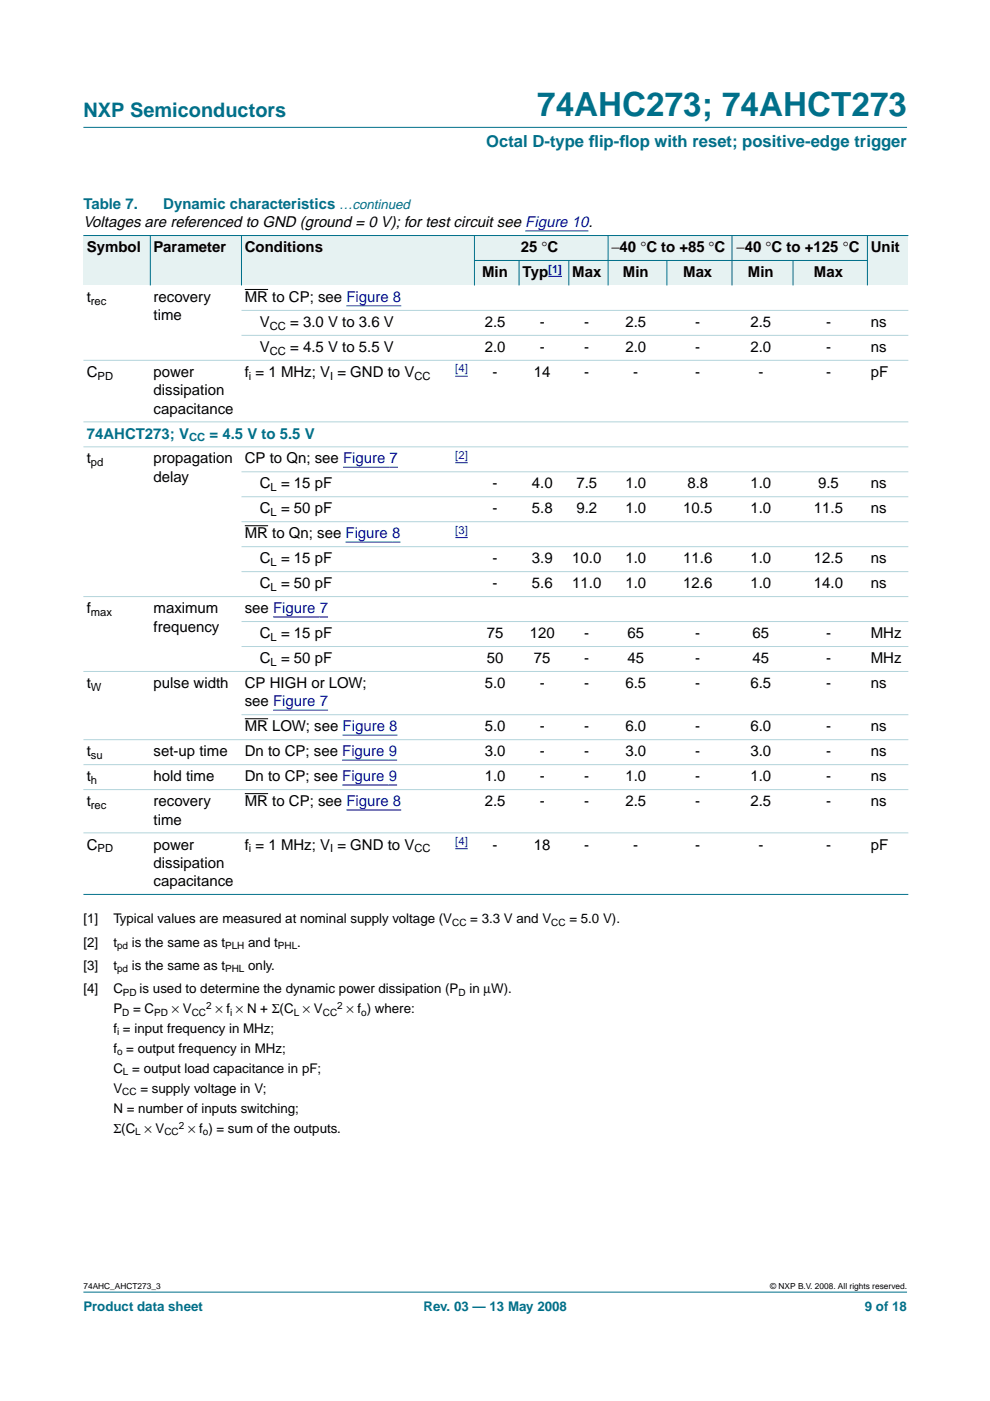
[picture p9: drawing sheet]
<svg xmlns="http://www.w3.org/2000/svg" width="210mm" height="297mm" viewBox="0 0 210 297" stroke-linecap="round" stroke-linejoin="round" font-family="sans-serif">
<defs><g id="words">
<text font-size="7.1" fill="#00708a" x="113.9" y="24.7">74AHC273; 74AHCT273</text>
<text font-size="4.2" fill="#00708a" x="17.7" y="24.9">NXP Semiconductors</text>
<g font-size="3.5" fill="#00708a">
<text x="103.1" y="31.1">Octal D-type f</text>
<text x="124.8" y="31.1">lip-f</text>
<text x="131.3" y="31.1">lop with reset; positive-edge trigger</text>
</g>
<g font-size="3.2" fill="#00708a">
<text x="17.7" y="44.3">Table 7.</text>
<text x="34.6" y="44.3">Dynamic characteristics …continued</text>
<text x="18.4" y="93">74AHCT273; V</text>
<text x="44.4" y="93">= 4.5 V to 5.5 V</text>
</g>
<g font-size="3.2">
<text x="17.7" y="48.2">Voltages are referenced to GND (ground = 0 V); for test circuit see Figure 10.</text>
<text x="18.4" y="53.5">Symbol</text>
<text x="32.6" y="53.5">Parameter</text>
<text x="51.9" y="53.5">Conditions</text>
<text x="110.4" y="53.5">25 °C</text>
<text x="129.6" y="53.5">−40 °C to +85 °C</text>
<text x="156.2" y="53.5">−40 °C to +125 °C</text>
<text x="184.6" y="53.5">Unit</text>
<text x="102.2" y="58.8">Min</text>
<text x="110.8" y="58.8">Typ</text>
<text x="121.3" y="58.8">Max</text>
<text x="132.1" y="58.8">Min</text>
<text x="144.9" y="58.8">Max</text>
<text x="158.6" y="58.8">Min</text>
<text x="172.6" y="58.8">Max</text>
<text x="18.4" y="64">t</text>
<text x="32.6" y="64">recovery</text>
<text x="51.9" y="64">MR to CP; see Figure 8</text>
<text x="32.6" y="67.9">time</text>
<text x="55.1" y="69.3">V</text>
<text x="61.5" y="69.3">= 3.0 V to 3.6 V</text>
<text x="102.8" y="69.3">2.5</text>
<text x="114.4" y="69.3">-</text>
<text x="123.9" y="69.3">-</text>
<text x="132.6" y="69.3">2.5</text>
<text x="147.4" y="69.3">-</text>
<text x="159.1" y="69.3">2.5</text>
<text x="175.1" y="69.3">-</text>
<text x="184.6" y="69.3">ns</text>
<text x="55.1" y="74.6">V</text>
<text x="61.5" y="74.6">= 4.5 V to 5.5 V</text>
<text x="102.8" y="74.6">2.0</text>
<text x="114.4" y="74.6">-</text>
<text x="123.9" y="74.6">-</text>
<text x="132.6" y="74.6">2.0</text>
<text x="147.4" y="74.6">-</text>
<text x="159.1" y="74.6">2.0</text>
<text x="175.1" y="74.6">-</text>
<text x="184.6" y="74.6">ns</text>
<text x="18.4" y="79.9">C</text>
<text x="32.6" y="79.9">power</text>
<text x="32.6" y="83.8">dissipation</text>
<text x="51.9" y="79.9">f = 1 MHz; V = GND to V</text>
<text x="104.4" y="79.9">-</text>
<text x="113.2" y="79.9">14</text>
<text x="123.9" y="79.9">-</text>
<text x="134.3" y="79.9">-</text>
<text x="147.4" y="79.9">-</text>
<text x="160.8" y="79.9">-</text>
<text x="175.1" y="79.9">-</text>
<text x="184.6" y="79.9">pF</text>
<text x="32.6" y="87.7">capacitance</text>
<text x="18.4" y="98.3">t</text>
<text x="32.6" y="98.3">propagation</text>
<text x="51.9" y="98.3">CP to Qn; see Figure 7</text>
<text x="32.6" y="102.1">delay</text>
<text x="55.1" y="103.6">C = 15 pF</text>
<text x="104.4" y="103.6">-</text>
<text x="112.8" y="103.6">4.0</text>
<text x="122.2" y="103.6">7.5</text>
<text x="132.6" y="103.6">1.0</text>
<text x="145.7" y="103.6">8.8</text>
<text x="159.1" y="103.6">1.0</text>
<text x="173.5" y="103.6">9.5</text>
<text x="184.6" y="103.6">ns</text>
<text x="55.1" y="108.8">C = 50 pF</text>
<text x="104.4" y="108.8">-</text>
<text x="112.8" y="108.8">5.8</text>
<text x="122.2" y="108.8">9.2</text>
<text x="132.6" y="108.8">1.0</text>
<text x="144.9" y="108.8">10.5</text>
<text x="159.1" y="108.8">1.0</text>
<text x="172.6" y="108.8">11.5</text>
<text x="184.6" y="108.8">ns</text>
<text x="51.9" y="114.1">MR to Qn; see Figure 8</text>
<text x="55.1" y="119.4">C = 15 pF</text>
<text x="104.4" y="119.4">-</text>
<text x="112.8" y="119.4">3.9</text>
<text x="121.3" y="119.4">10.0</text>
<text x="132.6" y="119.4">1.0</text>
<text x="144.9" y="119.4">11.6</text>
<text x="159.1" y="119.4">1.0</text>
<text x="172.6" y="119.4">12.5</text>
<text x="184.6" y="119.4">ns</text>
<text x="55.1" y="124.7">C = 50 pF</text>
<text x="104.4" y="124.7">-</text>
<text x="112.8" y="124.7">5.6</text>
<text x="121.3" y="124.7">11.0</text>
<text x="132.6" y="124.7">1.0</text>
<text x="144.9" y="124.7">12.6</text>
<text x="159.1" y="124.7">1.0</text>
<text x="172.6" y="124.7">14.0</text>
<text x="184.6" y="124.7">ns</text>
<text x="18.4" y="130">f</text>
<text x="32.6" y="130">maximum</text>
<text x="51.9" y="130">see Figure 7</text>
<text x="32.6" y="133.9">frequency</text>
<text x="55.1" y="135.3">C = 15 pF</text>
<text x="103.2" y="135.3">75</text>
<text x="112.3" y="135.3">120</text>
<text x="123.9" y="135.3">-</text>
<text x="133" y="135.3">65</text>
<text x="147.4" y="135.3">-</text>
<text x="159.6" y="135.3">65</text>
<text x="175.1" y="135.3">-</text>
<text x="184.6" y="135.3">MHz</text>
<text x="55.1" y="140.6">C = 50 pF</text>
<text x="103.2" y="140.6">50</text>
<text x="113.2" y="140.6">75</text>
<text x="123.9" y="140.6">-</text>
<text x="133" y="140.6">45</text>
<text x="147.4" y="140.6">-</text>
<text x="159.6" y="140.6">45</text>
<text x="175.1" y="140.6">-</text>
<text x="184.6" y="140.6">MHz</text>
<text x="18.4" y="145.9">t</text>
<text x="32.6" y="145.9">pulse width</text>
<text x="51.9" y="149.8">see Figure 7</text>
<text x="51.9" y="145.9">CP HIGH or LOW;</text>
<text x="102.8" y="145.9">5.0</text>
<text x="114.4" y="145.9">-</text>
<text x="123.9" y="145.9">-</text>
<text x="132.6" y="145.9">6.5</text>
<text x="147.4" y="145.9">-</text>
<text x="159.1" y="145.9">6.5</text>
<text x="175.1" y="145.9">-</text>
<text x="184.6" y="145.9">ns</text>
<text x="51.9" y="155.1">MR LOW; see Figure 8</text>
<text x="102.8" y="155.1">5.0</text>
<text x="114.4" y="155.1">-</text>
<text x="123.9" y="155.1">-</text>
<text x="132.6" y="155.1">6.0</text>
<text x="147.4" y="155.1">-</text>
<text x="159.1" y="155.1">6.0</text>
<text x="175.1" y="155.1">-</text>
<text x="184.6" y="155.1">ns</text>
<text x="18.4" y="160.4">t</text>
<text x="32.6" y="160.4">set-up time</text>
<text x="51.9" y="160.4">Dn to CP; see Figure 9</text>
<text x="102.8" y="160.4">3.0</text>
<text x="114.4" y="160.4">-</text>
<text x="123.9" y="160.4">-</text>
<text x="132.6" y="160.4">3.0</text>
<text x="147.4" y="160.4">-</text>
<text x="159.1" y="160.4">3.0</text>
<text x="175.1" y="160.4">-</text>
<text x="184.6" y="160.4">ns</text>
<text x="18.4" y="165.6">t</text>
<text x="32.6" y="165.6">hold time</text>
<text x="51.9" y="165.6">Dn to CP; see Figure 9</text>
<text x="102.8" y="165.6">1.0</text>
<text x="114.4" y="165.6">-</text>
<text x="123.9" y="165.6">-</text>
<text x="132.6" y="165.6">1.0</text>
<text x="147.4" y="165.6">-</text>
<text x="159.1" y="165.6">1.0</text>
<text x="175.1" y="165.6">-</text>
<text x="184.6" y="165.6">ns</text>
<text x="18.4" y="170.9">t</text>
<text x="32.6" y="170.9">recovery</text>
<text x="51.9" y="170.9">MR to CP; see Figure 8</text>
<text x="102.8" y="170.9">2.5</text>
<text x="114.4" y="170.9">-</text>
<text x="123.9" y="170.9">-</text>
<text x="132.6" y="170.9">2.5</text>
<text x="147.4" y="170.9">-</text>
<text x="159.1" y="170.9">2.5</text>
<text x="175.1" y="170.9">-</text>
<text x="184.6" y="170.9">ns</text>
<text x="32.6" y="174.8">time</text>
<text x="18.4" y="180.1">C</text>
<text x="32.6" y="180.1">power</text>
<text x="32.6" y="184">dissipation</text>
<text x="51.9" y="180.1">f = 1 MHz; V = GND to V</text>
<text x="104.4" y="180.1">-</text>
<text x="113.2" y="180.1">18</text>
<text x="123.9" y="180.1">-</text>
<text x="134.3" y="180.1">-</text>
<text x="147.4" y="180.1">-</text>
<text x="160.8" y="180.1">-</text>
<text x="175.1" y="180.1">-</text>
<text x="184.6" y="180.1">pF</text>
<text x="32.6" y="187.9">capacitance</text>
</g>
<g font-size="2.8">
<text x="17.7" y="195.8">[1]</text>
<text x="24" y="195.8">Typical values are measured at nominal supply voltage (V</text>
<text x="99.7" y="195.8">= 3.3 V and V</text>
<text x="120.7" y="195.8">= 5.0 V).</text>
<text x="17.7" y="200.7">[2]</text>
<text x="24" y="200.7">t</text>
<text x="28" y="200.7">is the same as t</text>
<text x="52.6" y="200.7">and t</text>
<text x="63" y="200.7">.</text>
<text x="17.7" y="205.6">[3]</text>
<text x="24" y="205.6">t</text>
<text x="28" y="205.6">is the same as t</text>
<text x="52.6" y="205.6">only.</text>
<text x="17.7" y="210.6">[4]</text>
<text x="24" y="214.8">P</text>
<text x="24" y="210.6">C</text>
<text x="28.2" y="214.8">= C</text>
<text x="29.6" y="210.6">is used to determine the dynamic power dissipation (P</text>
<text x="36.4" y="214.8">× V</text>
<text x="45.7" y="214.8">× f × N + Σ(C × V</text>
<text x="73.5" y="214.8">× f ) where:</text>
<text x="99.5" y="210.6">in µW).</text>
<text x="24" y="219">f = input frequency in MHz;</text>
<text x="24" y="223.3">f = output frequency in MHz;</text>
<text x="24" y="227.5">C = output load capacitance in pF;</text>
<text x="24" y="231.7">V</text>
<text x="29.8" y="231.7">= supply voltage in V;</text>
<text x="24" y="236">N = number of inputs switching;</text>
<text x="24" y="240.2">Σ(C × V</text>
<text x="39.9" y="240.2">× f ) = sum of the outputs.</text>
</g>
<g font-size="2.8" fill="#00708a">
<text x="17.7" y="278">Product data sheet</text>
<text x="89.8" y="278">Rev. 03 — 13 May 2008</text>
<text x="183.4" y="278">9 of 18</text>
</g>
<g font-size="2.4" fill="#00f">
<text x="116.2" y="57.8">[1]</text>
<text x="96.5" y="79">[4]</text>
<text x="96.5" y="97.3">[2]</text>
<text x="96.5" y="113.2">[3]</text>
<text x="96.5" y="179.2">[4]</text>
</g>
<g font-size="2.4">
<text x="19.3" y="64.6">rec</text>
<text x="57.2" y="69.9">CC</text>
<text x="57.2" y="75.2">CC</text>
<text x="20.7" y="80.5">PD</text>
<text x="52.8" y="80.5">i</text>
<text x="70" y="80.5">I</text>
<text x="87.9" y="80.5">CC</text>
<text x="19.3" y="98.8">pd</text>
<text x="57.4" y="104.1">L</text>
<text x="57.4" y="109.4">L</text>
<text x="57.4" y="120">L</text>
<text x="57.4" y="125.3">L</text>
<text x="19.3" y="130.6">max</text>
<text x="57.4" y="135.9">L</text>
<text x="57.4" y="141.2">L</text>
<text x="19.3" y="146.5">W</text>
<text x="19.3" y="160.9">su</text>
<text x="19.3" y="166.2">h</text>
<text x="19.3" y="171.5">rec</text>
<text x="20.7" y="180.7">PD</text>
<text x="52.8" y="180.7">i</text>
<text x="70" y="180.7">I</text>
<text x="87.9" y="180.7">CC</text>
</g>
<text font-size="2.4" fill="#00708a" x="40.1" y="93.5">CC</text>
<g font-size="2.1">
<text x="95.9" y="196.3">CC</text>
<text x="116.9" y="196.3">CC</text>
<text x="24.8" y="201.2">pd</text>
<text x="47.7" y="201.2">PLH</text>
<text x="58.9" y="201.2">PHL</text>
<text x="24.8" y="206.1">pd</text>
<text x="47.7" y="206.1">PHL</text>
<text x="25.9" y="215.3">D</text>
<text x="26.1" y="211.1">PD</text>
<text x="32.7" y="215.3">PD</text>
<text x="40.6" y="215.3">CC</text>
<text x="43.7" y="214">2</text>
<text x="48.8" y="215.3">i</text>
<text x="62.3" y="215.3">L</text>
<text x="68.4" y="215.3">CC</text>
<text x="71.5" y="214">2</text>
<text x="76.6" y="215.3">o</text>
<text x="97.2" y="211.1">D</text>
<text x="24.8" y="219.5">i</text>
<text x="24.8" y="223.8">o</text>
<text x="25.9" y="232.2">CC</text>
<text x="26.1" y="228">L</text>
<text x="37.9" y="239.4">2</text>
<text x="28.7" y="240.7">L</text>
<text x="34.9" y="240.7">CC</text>
<text x="43" y="240.7">o</text>
</g>
<g font-size="1.8">
<text x="17.7" y="273.4">74AHC_AHCT273_3</text>
<text x="163.3" y="273.4">© NXP B.V. 2008. All rights reserved.</text>
</g>
</g></defs>
<g fill="#00708a" stroke="#00708a" stroke-width=".21">
<path d="M17.7 273.9h174.6z"/>
<path d="M17.7 27h174.6z"/>
</g>
<path d="M51.9 61.4h4.9M51.9 111.5h4.9M51.9 152.4h4.9M51.9 168.3h4.9" fill="none" stroke="#000" stroke-width=".21"/>
<g fill="none" stroke="#00f" stroke-width=".21">
<path d="M111.4 49h13.4M73.4 64.8h11.7M96.5 79.8h2.7M72.7 99.1h11.7M96.5 98.1h2.7M73.3 114.9h11.6M96.5 114h2.7M57.9 130.8h11.7M57.9 150.6h11.7M72.6 155.9h11.7M72.6 161.1h11.6M72.6 166.4h11.6"/>
<path d="M73.4 171.7h11.7M96.5 180h2.7"/>
</g>
<g fill="#e6f2f2">
<path d="M17.7 49.9h14.2v10.6h-14.2z" fill-rule="evenodd"/>
<path d="M31.9 49.9h19.3v10.6h-19.3z" fill-rule="evenodd"/>
<path d="M51.2 49.9h49.4v10.6h-49.4z" fill-rule="evenodd"/>
<path d="M100.6 49.9h28.3v5.3h-28.3z" fill-rule="evenodd"/>
<path d="M128.9 49.9h26.3v5.3h-26.3z" fill-rule="evenodd"/>
<path d="M155.2 49.9h28.7v5.3h-28.7z" fill-rule="evenodd"/>
<path d="M183.9 49.9h8.7v10.6h-8.7z" fill-rule="evenodd"/>
<path d="M100.6 55.2h9.5v5.3h-9.5z" fill-rule="evenodd"/>
<path d="M110.1 55.2h10.5v5.3h-10.5z" fill-rule="evenodd"/>
</g>
<path d="M116.2 58.6h3z" fill="#00f" stroke="#00f" stroke-width=".21"/>
<g fill="#e6f2f2">
<path d="M120.6 55.2h8.3v5.3h-8.3z" fill-rule="evenodd"/>
<path d="M128.9 55.2h12.5v5.3h-12.5z" fill-rule="evenodd"/>
<path d="M141.4 55.2h13.8v5.3h-13.8z" fill-rule="evenodd"/>
<path d="M155.2 55.2h12.9v5.3h-12.9z" fill-rule="evenodd"/>
<path d="M168.1 55.2h15.8v5.3h-15.8z" fill-rule="evenodd"/>
</g>
<g fill="#00708a" stroke="#00708a" stroke-width=".21">
<path d="M31.9 49.9v10.6z"/>
<path d="M51.2 49.9v10.6z"/>
<path d="M100.6 49.9v10.6z"/>
<path d="M110.1 55.2v5.3z"/>
<path d="M120.6 55.2v5.3z"/>
<path d="M128.9 49.9v10.6z"/>
<path d="M141.4 55.2v5.3z"/>
<path d="M155.2 49.9v10.6z"/>
<path d="M168.1 55.2v5.3z"/>
<path d="M183.9 49.9v10.6z"/>
<path d="M17.7 49.9h174.9z"/>
<path d="M100.6 55.2h83.4z"/>
<path d="M17.7 189.6h174.9z"/>
</g>
<g fill="#b3d4db" stroke="#b3d4db" stroke-width=".21">
<path d="M51.2 65.8h141.4z"/>
<path d="M51.2 71.1h141.4z"/>
<path d="M17.7 76.4h174.9z"/>
<path d="M17.7 89.4h174.9z"/>
<path d="M17.7 94.7h174.9z"/>
<path d="M51.2 100h141.4z"/>
<path d="M51.2 105.3h141.4z"/>
<path d="M51.2 110.6h141.4z"/>
<path d="M51.2 115.9h141.4z"/>
<path d="M51.2 121.2h141.4z"/>
<path d="M17.7 126.5h174.9z"/>
<path d="M51.2 131.8h141.4z"/>
<path d="M51.2 137.1h141.4z"/>
<path d="M17.7 142.4h174.9z"/>
<path d="M51.2 151.5h141.4z"/>
<path d="M17.7 156.8h174.9z"/>
<path d="M17.7 162.1h174.9z"/>
<path d="M17.7 167.4h174.9z"/>
<path d="M17.7 176.6h174.9z"/>
</g>
<use href="#words"/>
</svg>
